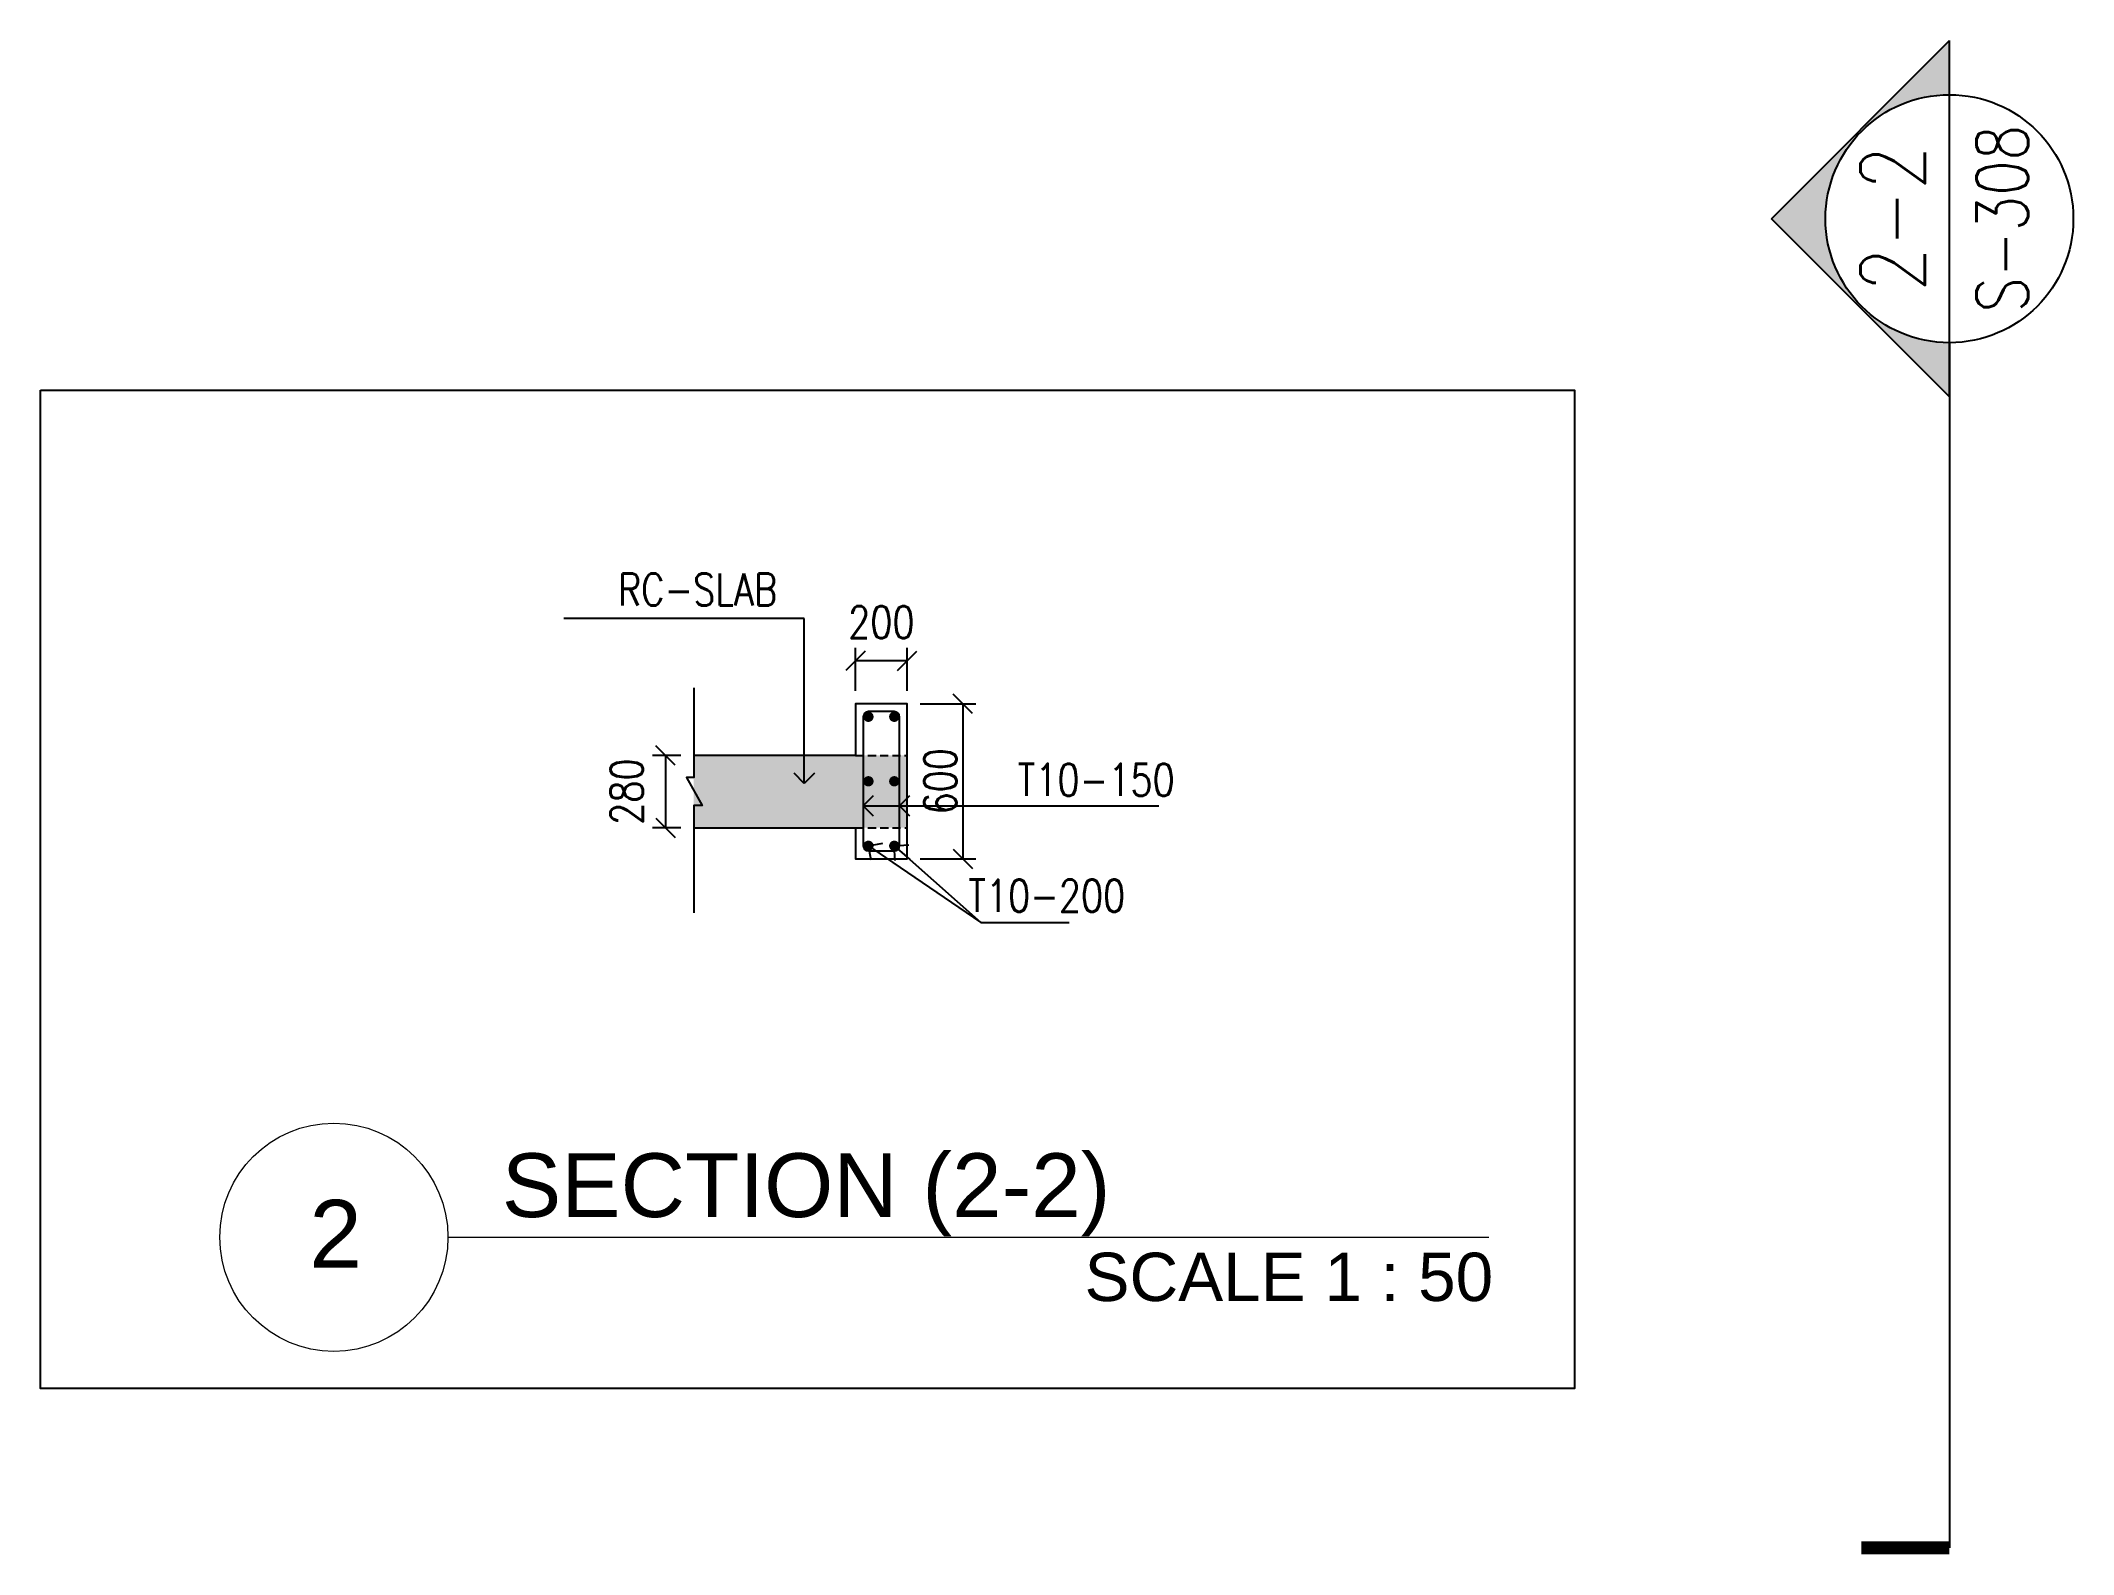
# Model space of a CAD drawing. Header units: inches. Extents: x -1387 to 66769, y -34670 to 11651.
# Drawn here: x 18618 to 26499, y -34670 to -28805 of the extents above; entities that cross this region are included whole.
import ezdxf
from ezdxf import colors
from ezdxf.entities.mleader import LeaderData, LeaderLine
from ezdxf.enums import TextEntityAlignment as Align
from ezdxf.math import Vec2, Vec3

# ---------------------------------------------------------------- set-up
doc = ezdxf.new("R2010")
doc.units = ezdxf.units.IN
doc.header["$MEASUREMENT"] = 0
doc.linetypes.add('3rd- Floor Framing Plan$0$HIDDEN', pattern=[9.525, 6.35, -3.175])
for name, color, linetype in [('3rd- Floor Framing Plan$0$S-CON-SEC', 2, 'Continuous'), ('3rd- Floor Framing Plan$0$S-DT-DIMS', 7, 'Continuous'), ('3rd- Floor Framing Plan$0$S-DT-LEADER', 43, 'Continuous'), ('3rd- Floor Framing Plan$0$S-DT-TEXT', 91, 'Continuous'), ('3rd- Floor Framing Plan$0$S-RBAR-RING', 153, 'Continuous'), ('3rd- Floor Framing Plan$0$S-RBAR-SEC', 4, 'Continuous'), ('3rd- Floor Framing Plan$0$S-SLAB-EDGE', 3, 'Continuous'), ('3rd- Floor Framing Plan$0$S-SLAB-PATT', 8, 'Continuous'), ('5th- Floor Framing Plan$0$S-SYMBOLES', 40, 'Continuous')]:
    doc.layers.add(name, color=color, linetype=linetype)
doc.layers.add('3rd- Floor Framing Plan$0$S-TEXT-SUB TITLE', color=2, linetype='Continuous', lineweight=9)
doc.styles.add('3rd- Floor Framing Plan$0$APG ROMANS 0.80', font='romans.shx', dxfattribs={"width": 0.8})
doc.styles.add('3rd- Floor Framing Plan$0$Arial', font='arial.ttf', dxfattribs={"width": 0.8})
doc.styles.add('5th- Floor Framing Plan$0$APG ROMANS 0.80', font='romans.shx', dxfattribs={"width": 0.8})
doc.styles.get("Standard").update_dxf_attribs({"font": 'arial.ttf'})
doc.dimstyles.new('3rd- Floor Framing Plan$0$APG-STR-50 DT', dxfattribs={"dimscale": 500, "dimtxt": 0.25, "dimasz": 0.15, "dimexe": 0.1, "dimexo": 0.1, "dimgap": 0.05, "dimtad": 1, "dimdec": 0, "dimrnd": 5, "dimzin": 3, "dimdsep": 46, "dimtxsty": '3rd- Floor Framing Plan$0$APG ROMANS 0.80', "dimblk": '3rd- Floor Framing Plan$0$_Oblique', "dimcen": 0.05, "dimclrd": 256, "dimclre": 256, "dimclrt": 2, "dimadec": 0, "dimazin": 0, "dimtfac": 1, "dimtdec": 0, "dimtofl": 0, "dimtmove": 2, "dimatfit": 3, "dimfxl": 0.35, "dimfxlon": 1, "dimtolj": 1, "dimtzin": 0, "dimarcsym": 0})

# ---------------------------------------------------------------- blocks, each defined once
blk = doc.blocks.new('*U68')
at = {"color": 0}
blk.add_line((0.737, 0), (7.463, 0), dxfattribs=at)
blk.add_circle((0, 0), 0.737, dxfattribs=at)
at = {"style": '3rd- Floor Framing Plan$0$Arial'}
blk.add_attdef('C', (1.085, 0.13), '', height=0.412, dxfattribs=at)
blk.add_attdef('A', text='', height=0.438, dxfattribs=at).set_placement((0.011, 0.022), align=Align.MIDDLE_CENTER)
blk.add_attdef('D', text='', height=0.312, dxfattribs=at).set_placement((7.491, -0.1), align=Align.TOP_RIGHT)
blk = doc.blocks.new('3rd- Floor Framing Plan$0$_Open90')
at = {"color": 0, "linetype": 'ByBlock', "lineweight": -2}
for p, q in [((0, 0), (-1, 0)), ((-0.5, 0.5), (0, 0)), ((0, 0), (-0.5, -0.5))]:
    blk.add_line(p, q, dxfattribs=at)
blk = doc.blocks.new('3rd- Floor Framing Plan$0$_Oblique')
at = {"color": 0, "linetype": 'ByBlock', "lineweight": -2}
blk.add_line((-0.5, -0.5), (0.5, 0.5), dxfattribs=at)
blk = doc.blocks.new('*D72')
at = {"layer": '3rd- Floor Framing Plan$0$S-DT-DIMS', "lineweight": -2, "transparency": 16777216}
for p, q in [((21777.1, -31324.5), (21777.1, -31157.9)), ((21977.3, -31207.9), (21777.1, -31207.9)), ((21977.3, -31324.5), (21977.3, -31157.9))]:
    blk.add_line(p, q, dxfattribs=at)
at = {"layer": 'DEFPOINTS', "color": 0, "transparency": 16777216}
for p in [(21777.1, -31207.9), (21777.1, -31374.5), (21977.3, -31374.5)]:
    blk.add_point(p, dxfattribs=at)
at = {"layer": '3rd- Floor Framing Plan$0$S-DT-DIMS', "lineweight": -2, "transparency": 16777216, "xscale": 75, "yscale": 75, "zscale": 75, "rotation": 180}
blk.add_blockref('3rd- Floor Framing Plan$0$_Oblique', (21777.1, -31207.9), dxfattribs=at)
at = {"layer": '3rd- Floor Framing Plan$0$S-DT-DIMS', "lineweight": -2, "transparency": 16777216, "xscale": 75, "yscale": 75, "zscale": 75}
blk.add_blockref('3rd- Floor Framing Plan$0$_Oblique', (21977.3, -31207.9), dxfattribs=at)
at = {"layer": '3rd- Floor Framing Plan$0$S-DT-DIMS', "color": 2, "transparency": 16777216, "insert": (21877.2, -31057.9), "char_height": 125, "attachment_point": 5, "style": '3rd- Floor Framing Plan$0$APG ROMANS 0.80'}
blk.add_mtext('\\A1;200', dxfattribs=at)
blk = doc.blocks.new('*D73')
at = {"layer": '3rd- Floor Framing Plan$0$S-DT-DIMS', "lineweight": -2, "transparency": 16777216}
for p, q in [((22027.3, -31374.5), (22243.3, -31374.5)), ((22193.3, -31374.5), (22193.3, -31974.5)), ((22027.3, -31974.5), (22243.3, -31974.5))]:
    blk.add_line(p, q, dxfattribs=at)
at = {"layer": 'DEFPOINTS', "color": 0, "transparency": 16777216}
for p in [(21977.3, -31374.5), (21977.3, -31974.5), (22193.3, -31974.5)]:
    blk.add_point(p, dxfattribs=at)
at = {"layer": '3rd- Floor Framing Plan$0$S-DT-DIMS', "lineweight": -2, "transparency": 16777216, "xscale": 75, "yscale": 75, "zscale": 75}
for p, rotation in [((22193.3, -31374.5), 90), ((22193.3, -31974.5), 270)]:
    blk.add_blockref('3rd- Floor Framing Plan$0$_Oblique', p, dxfattribs=dict(at, rotation=rotation))
at = {"layer": '3rd- Floor Framing Plan$0$S-DT-DIMS', "color": 2, "transparency": 16777216, "insert": (22105.8, -31674.5), "char_height": 125, "attachment_point": 5, "rotation": 90, "style": '3rd- Floor Framing Plan$0$APG ROMANS 0.80'}
blk.add_mtext('\\A1;600', dxfattribs=at)
blk = doc.blocks.new('*D74')
at = {"layer": '3rd- Floor Framing Plan$0$S-DT-DIMS', "lineweight": -2, "transparency": 16777216}
for p, q in [((21099.6, -31574.5), (20990.1, -31574.5)), ((21040.1, -31574.5), (21040.1, -31854.5)), ((21099.6, -31854.5), (20990.1, -31854.5))]:
    blk.add_line(p, q, dxfattribs=at)
at = {"layer": 'DEFPOINTS', "color": 0, "transparency": 16777216}
for p in [(21149.6, -31574.5), (21040.1, -31854.5), (21149.6, -31854.5)]:
    blk.add_point(p, dxfattribs=at)
at = {"layer": '3rd- Floor Framing Plan$0$S-DT-DIMS', "lineweight": -2, "transparency": 16777216, "xscale": 75, "yscale": 75, "zscale": 75}
for p, rotation in [((21040.1, -31574.5), 90), ((21040.1, -31854.5), 270)]:
    blk.add_blockref('3rd- Floor Framing Plan$0$_Oblique', p, dxfattribs=dict(at, rotation=rotation))
at = {"layer": '3rd- Floor Framing Plan$0$S-DT-DIMS', "color": 2, "transparency": 16777216, "insert": (20890.1, -31714.5), "char_height": 125, "attachment_point": 5, "rotation": 90, "style": '3rd- Floor Framing Plan$0$APG ROMANS 0.80'}
blk.add_mtext('\\A1;280', dxfattribs=at)
blk = doc.blocks.new('*U76')
blk.add_hatch(color=252).paths.add_polyline_path([(-0.4805, 0.6899), (-1.1704, 0), (-0.961, 0, -1), (0, 0), (0.2094, 0)])
for p, q in [((-1.1704, 0), (-0.4805, 0.6899)), ((-0.4805, 0.6899), (0.2094, 0)), ((-0.961, 0), (-5.6312, 0)), ((-1.1704, 0), (-0.961, 0)), ((-0.961, 0), (0, 0)), ((0, 0), (0.2094, 0))]:
    blk.add_line(p, q)
at = {"const_width": 0.05}
blk.add_lwpolyline([(-5.6312, 0), (-5.6312, 0.3409)], dxfattribs=at)
blk.add_circle((-0.4805, 0), 0.4805)
at = {"color": 0, "style": '5th- Floor Framing Plan$0$APG ROMANS 0.80', "width": 0.8}
for tag, p in [('01', (-0.4805, 0.2199)), ('02', (-0.4805, -0.205))]:
    blk.add_attdef(tag, text='', height=0.25, dxfattribs=at).set_placement(p, align=Align.MIDDLE_CENTER)

msp = doc.modelspace()

# ---------------------------------------------------------------- hatches: boundary and pattern name
at = {"layer": '3rd- Floor Framing Plan$0$S-SLAB-PATT'}
h = msp.add_hatch(color=256, dxfattribs=at)
h.dxf.hatch_style = 1
h.paths.add_polyline_path([(21149.6, -31574.5), (21977.3, -31574.5), (21977.3, -31854.5), (21149.6, -31854.5)])

# ---------------------------------------------------------------- linework, layer by layer
at = {"layer": '3rd- Floor Framing Plan$0$S-CON-SEC', "linetype": '3rd- Floor Framing Plan$0$HIDDEN', "ltscale": 5}
for p, q in [((21777.1, -31574.5), (21977.3, -31574.5)), ((21777.3, -31854.5), (21977.3, -31854.5))]:
    msp.add_line(p, q, dxfattribs=at)
at = {"layer": '3rd- Floor Framing Plan$0$S-CON-SEC', "ltscale": 0.25}
msp.add_lwpolyline([(21149.6, -31312.9), (21149.6, -31660), (21121.6, -31660), (21182.6, -31768.8), (21149.6, -31768.8), (21149.6, -32184)], dxfattribs=at)
at = {"layer": '3rd- Floor Framing Plan$0$S-CON-SEC'}
msp.add_lwpolyline([(21149.6, -31854.5), (21777.3, -31854.5), (21777.3, -31974.5), (21977.3, -31974.5), (21977.3, -31374.5), (21777.1, -31374.5), (21777.1, -31574.5), (21149.6, -31574.5)], dxfattribs=at)
at = {"layer": '3rd- Floor Framing Plan$0$S-RBAR-RING'}
for p, q in [((21807.1, -31424.5), (21807.1, -31924.5)), ((21927.3, -31404.5), (21827.1, -31404.5)), ((21947.3, -31924.5), (21947.3, -31424.5)), ((21827.1, -31944.5), (21927.3, -31944.5))]:
    msp.add_line(p, q, dxfattribs=at)
for centre, start, end in [((21827.1, -31424.5), 90, 180), ((21927.3, -31424.5), 0, 90), ((21827.1, -31924.5), 180, 270), ((21927.3, -31924.5), 270, 0)]:
    msp.add_arc(centre, 20, start, end, dxfattribs=at)
at = {"layer": '3rd- Floor Framing Plan$0$S-RBAR-SEC', "const_width": 20}
for points in [[(21827.1, -31434.5, 1), (21827.1, -31414.5, 1)], [(21927.3, -31434.5, 1), (21927.3, -31414.5, 1)], [(21827.1, -31684.5, 1), (21827.1, -31664.5, 1)], [(21927.3, -31684.5, 1), (21927.3, -31664.5, 1)], [(21827.1, -31934.5, 1), (21827.1, -31914.5, 1)], [(21927.3, -31934.5, 1), (21927.3, -31914.5, 1)]]:
    msp.add_lwpolyline(points, format="xyb", close=True, dxfattribs=at)
at = {"layer": '3rd- Floor Framing Plan$0$S-SLAB-EDGE', "ltscale": 0.01}
msp.add_lwpolyline([(18617.7, -30159.2), (24564.6, -30159.2), (24564.6, -34027), (18617.7, -34027)], close=True, dxfattribs=at)

# ---------------------------------------------------------------- block references
at = {"layer": '3rd- Floor Framing Plan$0$S-TEXT-SUB TITLE', "color": 4, "xscale": 600, "yscale": 600, "zscale": 600}
msp.add_blockref('*U68', (19754.7, -33441.3), dxfattribs=at).add_auto_attribs({'D': 'SCALE 1 : 50', 'A': '2', 'C': 'SECTION (2-2)'})
at = {"layer": '5th- Floor Framing Plan$0$S-SYMBOLES', "color": 4}
ref = msp.add_blockref('*U76', (26018.2, -29013.9, 0), dxfattribs=dict(at, xscale=1000, yscale=1000, zscale=1000, rotation=90))
ref.add_attrib('02', 'S-308', dxfattribs={"layer": '0', "color": 0, "height": 200, "rotation": 90, "style": '5th- Floor Framing Plan$0$APG ROMANS 0.80', "width": 0.8}).set_placement((26223.2, -29494.5, 0), align=Align.MIDDLE_CENTER)
ref.add_attrib('01', '2-2', dxfattribs={"layer": '0', "color": 0, "height": 250, "rotation": 90, "style": '5th- Floor Framing Plan$0$APG ROMANS 0.80', "width": 0.8}).set_placement((25798.3, -29494.5, 0), align=Align.MIDDLE_CENTER)

# ---------------------------------------------------------------- texts
at = {"layer": '3rd- Floor Framing Plan$0$S-DT-TEXT', "style": '3rd- Floor Framing Plan$0$APG ROMANS 0.80', "width": 0.8}
for s, p in [('RC-SLAB', (20856.1, -30993.8)), ('T10-150', (22406, -31731.4)), ('T10-200', (22214.2, -32180.4))]:
    msp.add_text(s, height=125, dxfattribs=at).set_placement(p)

# ---------------------------------------------------------------- dimensions: what is measured, and where the dimension line sits
at = {"layer": '3rd- Floor Framing Plan$0$S-DT-DIMS'}
dim = msp.add_linear_dim(base=(21777.1, -31207.9), p1=(21977.3, -31374.5), p2=(21777.1, -31374.5), dimstyle='3rd- Floor Framing Plan$0$APG-STR-50 DT', dxfattribs=at)
dim.commit()
dim.dimension.update_dxf_attribs({"geometry": '*D72', "text_midpoint": (21877.2, -31057.9)})
for base, p1, p2, picture, middle in [((22193.3, -31974.5), (21977.3, -31374.5), (21977.3, -31974.5), '*D73', (22105.8, -31674.5)), ((21040.1, -31854.5), (21149.6, -31574.5), (21149.6, -31854.5), '*D74', (20890.1, -31714.5))]:
    dim = msp.add_linear_dim(base=base, p1=p1, p2=p2, angle=90, dimstyle='3rd- Floor Framing Plan$0$APG-STR-50 DT', dxfattribs=at)
    dim.commit()
    dim.dimension.update_dxf_attribs({"geometry": picture, "text_midpoint": middle})

# ---------------------------------------------------------------- leaders
at = {"layer": '3rd- Floor Framing Plan$0$S-DT-LEADER'}
ml = msp.add_multileader_mtext('Standard', dxfattribs=at)
ml.set_content('')
ml.set_leader_properties(color=256)
ml.set_arrow_properties(name='3rd- Floor Framing Plan$0$_Open90')
ml.build(insert=Vec2(0, 0))
ml.multileader.update_dxf_attribs({"has_dogleg": 0, "dogleg_length": 0.36, "arrow_head_size": 80, "scale": 500})
ctx = ml.context
ctx.base_point, ctx.scale, ctx.char_height, ctx.arrow_head_size, ctx.landing_gap_size, ctx.plane_origin = Vec3(20646.4, -31043.9), 500, 90, 80, 45, Vec3(21578.6, -31949.8)
ctx.text_align_type = 2
notes = []
notes.append((ctx, [(0, (1, 1, 0), (20826.4, -31043.9), (-1, 0), 180, [(0, [(21578.6, -31683.2), (21578.6, -31043.9)], 0, [])])]))
ctx.mtext, ml.multileader.dxf.content_type = None, 0
ml = msp.add_multileader_mtext('Standard', dxfattribs=at)
ml.set_content('')
ml.set_leader_properties(color=256)
ml.set_arrow_properties(name='3rd- Floor Framing Plan$0$_Open90')
ml.build(insert=Vec2(0, 0))
ml.multileader.update_dxf_attribs({"has_dogleg": 0, "dogleg_length": 0.36, "arrow_head_size": 80, "scale": 500})
ctx = ml.context
ctx.base_point, ctx.scale, ctx.char_height, ctx.arrow_head_size, ctx.landing_gap_size, ctx.plane_origin = Vec3(22912.8, -31769.1), 500, 90, 80, 45, Vec3(22473.9, -30863.2)
notes.append((ctx, [(0, (1, 1, 0), (22732.8, -31769.1), (1, 0), 180, [(0, [(21807.1, -31769.1), (22570.6, -31769.1)], 0, [])])]))
ctx.mtext, ml.multileader.dxf.content_type = None, 0
ml = msp.add_multileader_mtext('Standard', dxfattribs=at)
ml.set_content('')
ml.set_leader_properties(color=256)
ml.set_arrow_properties(name='3rd- Floor Framing Plan$0$_Open90')
ml.build(insert=Vec2(0, 0))
ml.multileader.update_dxf_attribs({"has_dogleg": 0, "dogleg_length": 0.36, "arrow_head_size": 80, "scale": 500})
ctx = ml.context
ctx.base_point, ctx.scale, ctx.char_height, ctx.arrow_head_size, ctx.landing_gap_size, ctx.plane_origin = Vec3(22952.8, -31769.1), 500, 90, 80, 45, Vec3(22614.2, -30863.2)
notes.append((ctx, [(0, (1, 1, 0), (22772.8, -31769.1), (1, 0), 180, [(0, [(21947.3, -31769.1), (22710.9, -31769.1)], 0, [])])]))
ctx.mtext, ml.multileader.dxf.content_type = None, 0
ml = msp.add_multileader_mtext('Standard', dxfattribs=at)
ml.set_content('')
ml.set_leader_properties(color=256)
ml.set_arrow_properties(name='3rd- Floor Framing Plan$0$_Open90')
ml.build(insert=Vec2(0, 0))
ml.multileader.update_dxf_attribs({"has_dogleg": 0, "dogleg_length": 0.36, "arrow_head_size": 80, "scale": 500})
ctx = ml.context
ctx.base_point, ctx.scale, ctx.char_height, ctx.arrow_head_size, ctx.landing_gap_size, ctx.plane_origin = Vec3(22605.7, -32222.2), 500, 90, 80, 45, Vec3(22493.9, -31018.7)
notes.append((ctx, [(0, (1, 1, 0), (22425.7, -32222.2), (1, 0), 180, [(0, [(21827.1, -31924.5), (22263.5, -32222.2)], 0, [])])]))
ctx.mtext, ml.multileader.dxf.content_type = None, 0
ml = msp.add_multileader_mtext('Standard', dxfattribs=at)
ml.set_content('')
ml.set_leader_properties(color=256)
ml.set_arrow_properties(name='3rd- Floor Framing Plan$0$_Open90')
ml.build(insert=Vec2(0, 0))
ml.multileader.update_dxf_attribs({"has_dogleg": 0, "dogleg_length": 0.36, "arrow_head_size": 80, "scale": 500})
ctx = ml.context
ctx.base_point, ctx.scale, ctx.char_height, ctx.arrow_head_size, ctx.landing_gap_size, ctx.plane_origin = Vec3(22605.7, -32222.2), 500, 90, 80, 45, Vec3(22594, -31018.7)
notes.append((ctx, [(0, (1, 1, 0), (22425.7, -32222.2), (1, 0), 180, [(0, [(21927.1, -31924.5), (22263.5, -32222.2)], 0, [])])]))
ctx.mtext, ml.multileader.dxf.content_type = None, 0
for ctx, leaders in notes:
    for number, flags, end, landing, length, lines in leaders:
        leader = LeaderData()
        leader.index, (leader.has_last_leader_line, leader.has_dogleg_vector, leader.attachment_direction) = number, flags
        leader.last_leader_point, leader.dogleg_vector, leader.dogleg_length = Vec3(end), Vec3(landing), length
        for number, points, colour, breaks in lines:
            line = LeaderLine()
            line.index, line.vertices, line.color, line.breaks = number, Vec3.list(points), colors.encode_raw_color(colour), breaks
            leader.lines.append(line)
        ctx.leaders.append(leader)

doc.saveas('drawing.dxf')
